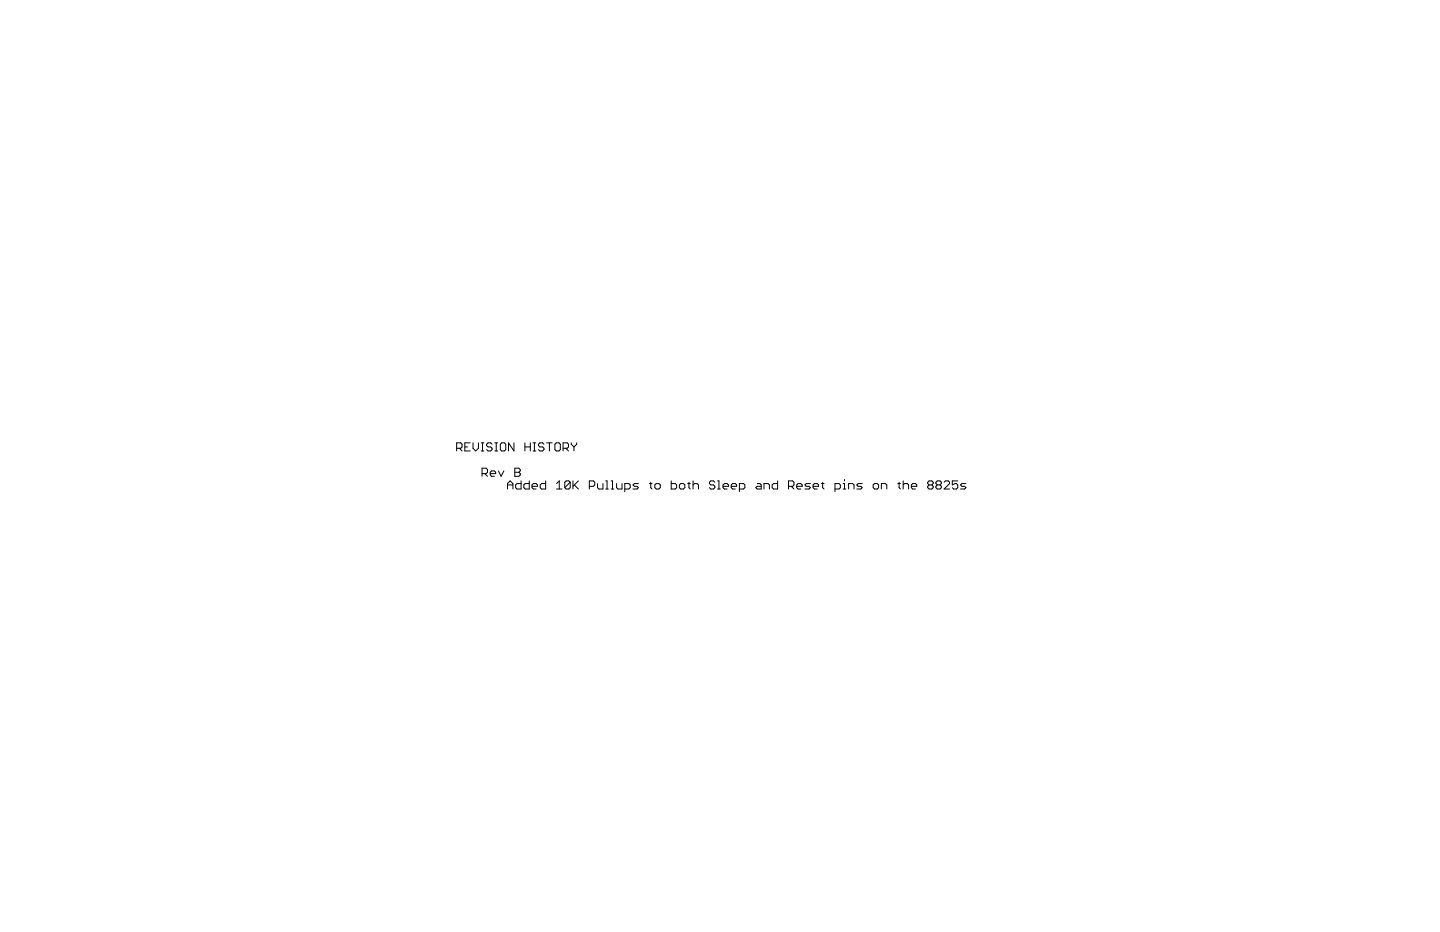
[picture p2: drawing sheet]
<svg xmlns="http://www.w3.org/2000/svg" width="432mm" height="279mm" viewBox="0 0 432 279" stroke-linecap="round" stroke-linejoin="round" font-family="sans-serif">
<g fill="none" stroke="#000" stroke-width=".3">
<path d="M136.9 134.4h1.3l.4-.4v-.8l-.4-.4h-1.3v2.4M137.8 134.4l.8 .8M139.4 134h.8M141 132.8h-1.6v2.4h1.6M141.8 132.8v1.6l.8 .8 .9-.8v-1.6M144.3 132.8h.8M144.3 135.2h.8M144.7 132.8v2.4M147.6 133.2l-.4-.4h-.9l-.4 .4v.4l.4 .4h.9l.4 .4v.4l-.4 .4h-.9l-.4-.4M148.4 132.8h.8M148.4 135.2h.8M148.8 132.8v2.4"/>
<path d="M150.4 132.8h.8l.5 .4v1.6l-.5 .4h-.8l-.4-.4v-1.6zM154.1 132.8v2.4l-1.6-2.4v2.4M157.4 134h1.6M157.4 132.8v2.4M159 132.8v2.4M159.9 132.8h.8M159.9 135.2h.8M160.3 132.8v2.4M163.1 133.2l-.4-.4h-.8l-.4 .4v.4l.4 .4h.8l.4 .4v.4l-.4 .4h-.8l-.4-.4M163.9 132.8h1.7M164.7 132.8v2.4M166.8 132.8h.8l.4 .4v1.6l-.4 .4h-.8l-.4-.4v-1.6z"/>
<path d="M168.8 134.4h1.3l.4-.4v-.8l-.4-.4h-1.3v2.4M169.7 134.4l.8 .8M171.3 132.8v.4l.8 .8M172.1 134v1.2M172.9 132.8v.4l-.8 .8M144.5 142h1.3l.4-.4v-.8l-.4-.4h-1.3v2.4M145.4 142l.8 .8M147 142h1.6v-.4l-.4-.4h-.8l-.4 .4v.8l.4 .4h.8M149.5 141.2l.8 1.6 .8-1.6M152.2 146.6v-1.6l.8-.8 .8 .8v1.6M152.2 145.4h1.6M154.4 140.4h1.2l.4 .4v.4l-.4 .4 .4 .4v.4l-.4 .4h-1.2z"/>
<path d="M154.4 141.6h1.2M156.3 144.2v2.4h-1.3l-.4-.4v-.8l.4-.4h1.3M158.7 144.2v2.4h-1.2l-.4-.4v-.8l.4-.4h1.2M159.5 145.8h1.7v-.4l-.4-.4h-.9l-.4 .4v.8l.4 .4h.9M163.6 144.2v2.4h-1.2l-.4-.4v-.8l.4-.4h1.2M166.9 146.6h1.6M166.9 145l.8-.8v2.4M171 144.6v1.6l-.4 .4h-.8l-.4-.4M171 144.6l-.4-.4h-.8l-.4 .4v1.6M171 144.6l-1.6 1.6M171.8 144.2v2.4M172.2 145.4l1.2 1.2"/>
<path d="M173.4 144.2l-1.6 1.6M176.7 145.8h1.2l.5-.4v-.8l-.5-.4h-1.2v2.4M179.2 145v1.2l.4 .4h1.2v-1.6M181.6 146.6h.8M181.6 144.2h.4v2.4M183.3 146.6h.8M183.3 144.2h.4v2.4M184.9 145v1.2l.4 .4h1.2v-1.6M187.3 146.6h1.3l.4-.4v-.8l-.4-.4h-1.3v2.4M191.4 145h-1.2l-.4 .4 .4 .4h.8l.4 .4-.4 .4h-1.2M194.7 145h.8M195.1 144.6v1.6l.4 .4"/>
<path d="M196.8 145h.8l.4 .4v.8l-.4 .4h-.8l-.4-.4v-.8zM201.3 144.2v2.4h1.2l.4-.4v-.8l-.4-.4h-1.2M203.7 145.4l.4-.4h.8l.5 .4v.8l-.5 .4h-.8l-.4-.4zM206.2 145h.8M206.6 144.6v1.6l.4 .4M207.8 145.4l.4-.4h.8l.4 .4v1.2M207.8 144.2v2.4M214.4 144.6l-.4-.4h-.9l-.4 .4v.4l.4 .4h.9l.4 .4v.4l-.4 .4h-.9l-.4-.4M215.2 146.6h.8M215.2 144.2h.4v2.4M216.8 145.8h1.6v-.4l-.4-.4h-.8l-.4 .4v.8l.4 .4h.8M219.3 145.8h1.6v-.4l-.4-.4h-.8l-.4 .4v.8l.4 .4h.8"/>
<path d="M221.7 146.6h1.2l.5-.4v-.8l-.5-.4h-1.2v2.4M227.1 145h.8l.4 .4v1.2h-1.2l-.5-.4 .5-.4h1.2M229.1 146.6v-1.6h1.2l.4 .4v1.2M233.2 144.2v2.4h-1.2l-.5-.4v-.8l.5-.4h1.2M236.5 145.8h1.2l.4-.4v-.8l-.4-.4h-1.2v2.4M237.3 145.8l.8 .8M238.9 145.8h1.6v-.4l-.4-.4h-.8l-.4 .4v.8l.4 .4h.8M243 145h-1.2l-.4 .4 .4 .4h.8l.4 .4-.4 .4h-1.2M243.8 145.8h1.6v-.4l-.4-.4h-.8l-.4 .4v.8l.4 .4h.8M246.3 145h.8M246.7 144.6v1.6l.4 .4M250.4 146.6h1.2l.4-.4v-.8l-.4-.4h-1.2v2.4"/>
<path d="M252.8 146.6h.8M252.8 145h.4v1.6M253.2 143.8v.4M254.5 146.6v-1.6h1.2l.4 .4v1.2M258.6 145h-1.3l-.4 .4 .4 .4h.8l.5 .4-.5 .4h-1.2M261.8 145.4l.4-.4h.8l.5 .4v.8l-.5 .4h-.8l-.4-.4zM264.3 146.6v-1.6h1.2l.4 .4v1.2M269.2 145h.8M269.6 144.6v1.6l.4 .4M270.8 145.4l.4-.4h.9l.4 .4v1.2M270.8 144.2v2.4M273.3 145.8h1.6v-.4l-.4-.4h-.8l-.4 .4v.8l.4 .4h.8"/>
<path d="M278.6 145.4h.8M278.6 145.4l-.4 .4v.4l.4 .4h.8l.4-.4v-.4l-.4-.4M278.6 145.4l-.4-.4v-.4l.4-.4h.8l.4 .4v.4l-.4 .4M281.1 145.4h.8M281.1 145.4l-.5 .4v.4l.5 .4h.8l.4-.4v-.4l-.4-.4M281.1 145.4l-.5-.4v-.4l.5-.4h.8l.4 .4v.4l-.4 .4M283.1 144.6l.4-.4h.8l.4 .4v.4l-1.6 1.6h1.6M287.2 144.2h-1.6v1.2l.8-.4h.4l.4 .4v.8l-.4 .4h-.8l-.4-.4M289.6 145h-1.2l-.4 .4 .4 .4h.8l.4 .4-.4 .4h-1.2"/>
</g>
</svg>
